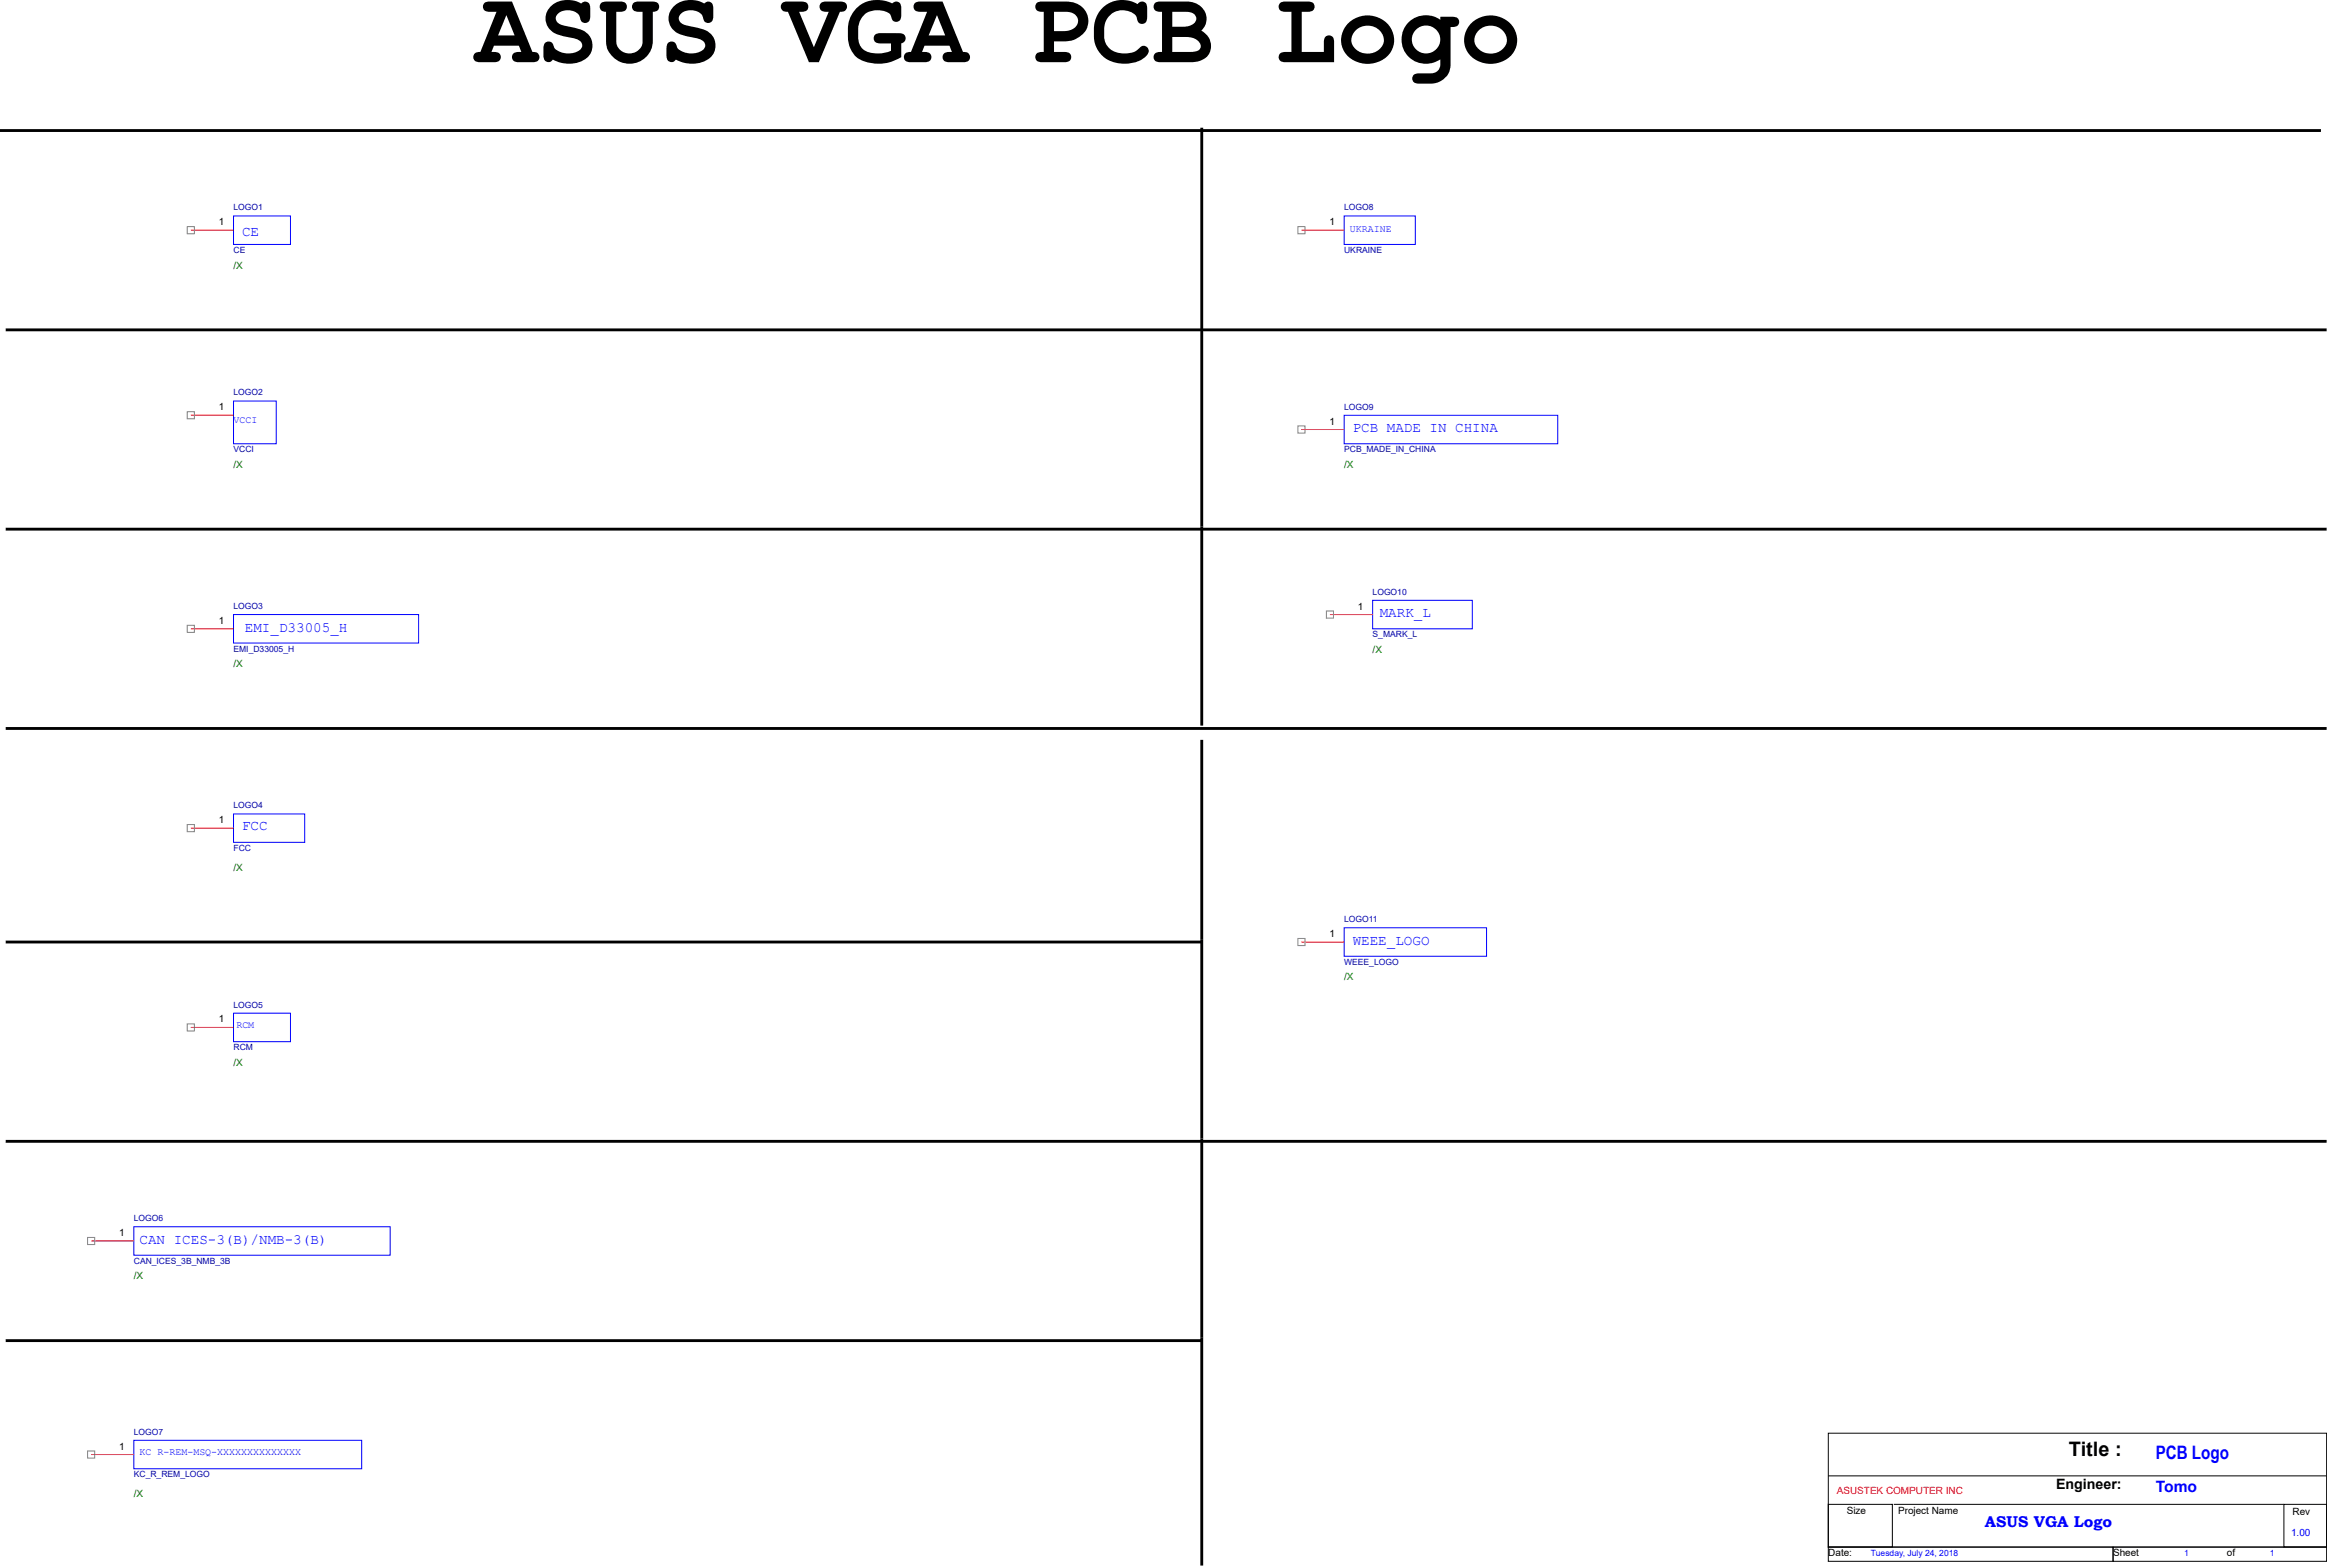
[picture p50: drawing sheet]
<svg xmlns="http://www.w3.org/2000/svg" width="158mm" height="106mm" viewBox="0 0 158 106" stroke-linecap="round" stroke-linejoin="round" font-family="sans-serif">
<defs><g id="words">
<text font-size="7" x="32.3" y="4.2">ASUS VGA PCB Logo</text>
<text font-size="1.4" x="140.5" y="98.9">Title :</text>
<text font-size="1.3" fill="#00f" x="146.4" y="99.1">PCB Logo</text>
<g font-size="1.1" fill="#00f">
<text x="146.4" y="101.3">Tomo</text>
<text x="134.8" y="103.8">ASUS VGA Logo</text>
</g>
<g font-size="1" fill="#00f">
<text x="16.4" y="16">CE</text>
<text x="91.9" y="29.4">PCB MADE IN CHINA</text>
<text x="93.7" y="41.9">MARK_L</text>
<text x="16.6" y="42.9">EMI_D33005_H</text>
<text x="16.4" y="56.4">FCC</text>
<text x="91.9" y="64.2">WEEE_LOGO</text>
<text x="9.5" y="84.5">CAN ICES-3(B)/NMB-3(B)</text>
</g>
<text font-size="1" x="139.7" y="101.1">Engineer:</text>
<g font-size=".7">
<text x="14.9" y="15.3">1</text>
<text x="90.3" y="15.3">1</text>
<text x="14.9" y="27.9">1</text>
<text x="90.3" y="28.8">1</text>
<text x="92.2" y="41.4">1</text>
<text x="14.9" y="42.4">1</text>
<text x="14.9" y="55.9">1</text>
<text x="90.3" y="63.7">1</text>
<text x="14.9" y="69.5">1</text>
<text x="8.1" y="84">1</text>
<text x="8.1" y="98.5">1</text>
<text x="124.2" y="105.7">Date:</text>
<text x="125.4" y="102.8">Size</text>
<text x="128.9" y="102.8">Project Name</text>
<text x="143.5" y="105.7">Sheet</text>
<text x="151.3" y="105.7">of</text>
<text x="155.7" y="102.9">Rev</text>
</g>
<g font-size=".7" fill="#00f">
<text x="91.7" y="15.8">UKRAINE</text>
<text x="15.9" y="28.7">VCCI</text>
<text x="16.1" y="69.9">RCM</text>
<text x="9.5" y="98.9">KC R-REM-MSQ-XXXXXXXXXXXXXX</text>
<text x="155.6" y="104.3">1.00</text>
</g>
<g font-size=".7" fill="#008000">
<text x="15.9" y="18.3">/X</text>
<text x="15.9" y="31.8">/X</text>
<text x="91.3" y="31.8">/X</text>
<text x="15.9" y="45.3">/X</text>
<text x="93.2" y="44.4">/X</text>
<text x="15.9" y="59.2">/X</text>
<text x="91.3" y="66.6">/X</text>
<text x="15.9" y="72.4">/X</text>
<text x="9.1" y="86.9">/X</text>
<text x="9.1" y="101.7">/X</text>
</g>
<text font-size=".7" fill="#f00" x="124.8" y="101.5">ASUSTEK COMPUTER INC</text>
<g font-size=".6" fill="#0000a0">
<text x="15.9" y="14.3">LOGO1</text>
<text x="15.9" y="17.2">CE</text>
<text x="91.3" y="14.3">LOGO8</text>
<text x="91.3" y="17.2">UKRAINE</text>
<text x="15.9" y="26.9">LOGO2</text>
<text x="91.3" y="27.8">LOGO9</text>
<text x="15.9" y="30.7">VCCI</text>
<text x="91.3" y="30.7">PCB_MADE_IN_CHINA</text>
<text x="15.9" y="41.4">LOGO3</text>
<text x="93.2" y="40.4">LOGO10</text>
<text x="15.9" y="44.3">EMI_D33005_H</text>
<text x="93.2" y="43.3">S_MARK_L</text>
<text x="15.9" y="54.9">LOGO4</text>
<text x="15.9" y="57.8">FCC</text>
<text x="91.3" y="62.6">LOGO11</text>
<text x="91.3" y="65.5">WEEE_LOGO</text>
<text x="15.9" y="68.5">LOGO5</text>
<text x="15.9" y="71.4">RCM</text>
<text x="9.1" y="83">LOGO6</text>
<text x="9.1" y="85.9">CAN_ICES_3B_NMB_3B</text>
<text x="9.1" y="97.5">LOGO7</text>
<text x="9.1" y="100.4">KC_R_REM_LOGO</text>
</g>
<g font-size=".6" fill="#00f">
<text x="127.1" y="105.7">Tuesday, July 24, 2018</text>
<text x="148.4" y="105.7">1</text>
<text x="154.2" y="105.7">1</text>
</g>
</g></defs>
<path d="M15.9 14.7h3.8v1.9h-3.8zM91.3 14.7h4.8v1.9h-4.8zM15.9 27.2h2.9v2.9h-2.9zM91.3 28.2h14.5v1.9h-14.5zM15.9 55.3h4.8v1.9h-4.8zM15.9 41.8h12.5v1.9h-12.5zM93.2 40.8h6.8v1.9h-6.8zM15.9 68.8h3.8v2h-3.8zM91.3 63h9.7v2h-9.7zM9.1 83.3h17.4v2h-17.4zM9.1 97.9h15.5v1.9h-15.5z" fill="none" stroke="#00f" stroke-width=".07"/>
<path d="M13 15.6h2.9M88.4 15.6h2.9M13 28.2h2.9M88.4 29.2h2.9M13 56.3h2.9M13 42.7h2.9M90.3 41.8h2.9M13 69.8h2.9M88.4 64h2.9M6.2 84.3h2.9M6.2 98.8h2.9" fill="none" stroke="#f00" stroke-width=".07"/>
<path d="M12.7 15.4h.5v.5h-.5zM88.2 15.4h.4v.5h-.4zM12.7 28h.5v.5h-.5zM88.2 28.9h.4v.5h-.4zM12.7 56h.5v.5h-.5zM12.7 42.5h.5v.5h-.5zM90.1 41.5h.5v.5h-.5zM12.7 69.6h.5v.4h-.5zM88.2 63.8h.4v.4h-.4zM5.9 84.1h.5v.5h-.5zM5.9 98.6h.5v.5h-.5z" fill="none" stroke="#808080" stroke-width=".07"/>
<path d="M124.2 97.4h33.8v7.7h-33.8zM124.2 102.2h4.3v2.9h-4.3zM124.2 105.1h19.3v1h-19.3zM124.2 100.3h33.8M128.6 102.2h26.5M143.5 105.1h14.5v1h-14.5zM155.1 102.2h2.9v2.9h-2.9z" fill="none" stroke="#000" stroke-width=".07"/>
<path d="M0 8.9h157.7M81.6 8.7v40.6M.4 22.4h157.6M.4 36h157.6M.4 49.5h157.6M81.6 50.3v56.1M.4 77.5h157.6M.4 64h81.2M.4 91.1h81.2" fill="none" stroke="#000" stroke-width=".19"/>
<use href="#words"/>
</svg>
